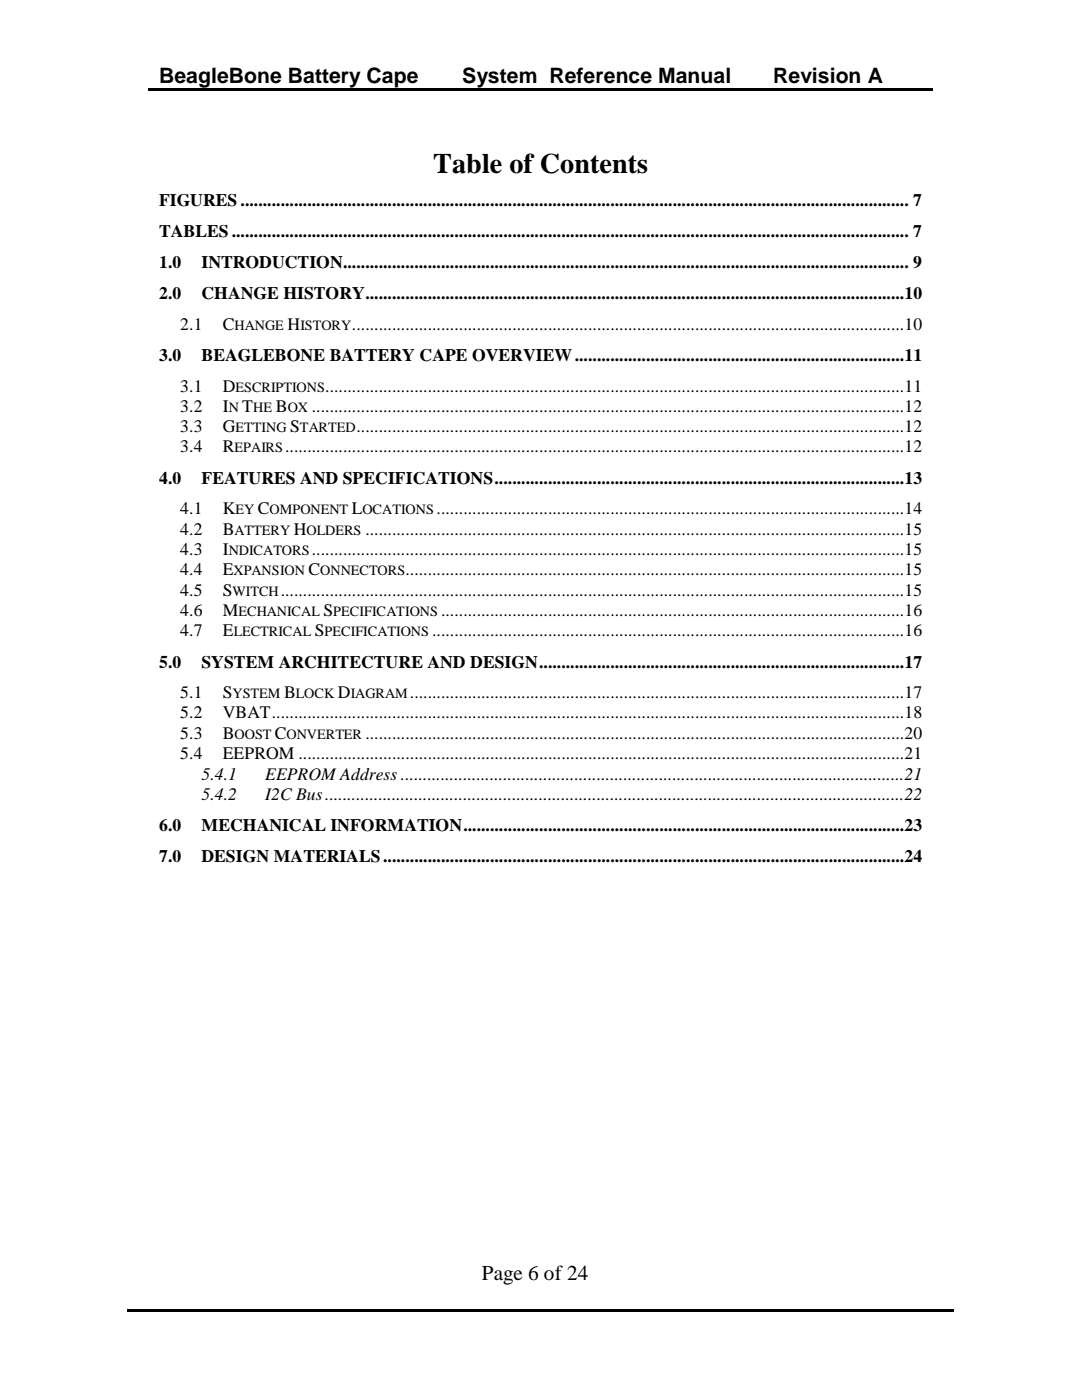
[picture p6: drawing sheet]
<svg xmlns="http://www.w3.org/2000/svg" width="216mm" height="279mm" viewBox="0 0 216 279" stroke-linecap="round" stroke-linejoin="round" font-family="sans-serif">
<defs><g id="words">
<text font-size="5.6" x="86.4" y="34.5">Table of Contents</text>
<g font-size="4.2">
<text x="31.7" y="16.6">BeagleBone Battery Cape</text>
<text x="92.2" y="16.6">System Reference Manual</text>
<text x="154.3" y="16.6">Revision A</text>
<text x="96.1" y="255.4">Page 6 of 24</text>
</g>
<g font-size="3.5">
<text x="31.7" y="41.2">FIGURES ...................................................................................................................................................... 7</text>
<text x="31.7" y="47.4">TABLES ........................................................................................................................................................ 7</text>
<text x="31.7" y="53.5">1.0</text>
<text x="40.2" y="53.5">INTRODUCTION............................................................................................................................... 9</text>
<text x="31.7" y="59.7">2.0</text>
<text x="40.2" y="59.7">CHANGE HISTORY .........................................................................................................................10</text>
<text x="36" y="65.8">2.1</text>
<text x="44.4" y="65.8">C</text>
<text x="57.4" y="65.8">H</text>
<text x="70.2" y="65.8">............................................................................................................................10</text>
<text x="31.7" y="72.1">3.0</text>
<text x="40.2" y="72.1">BEAGLEBONE BATTERY CAPE OVERVIEW ..........................................................................11</text>
<text x="36" y="78.1">3.1</text>
<text x="36" y="82.2">3.2</text>
<text x="44.4" y="78.1">D</text>
<text x="44.4" y="82.2">I</text>
<text x="48.3" y="82.2">T</text>
<text x="55" y="82.2">B</text>
<text x="62.2" y="82.2">.....................................................................................................................................12</text>
<text x="64.9" y="78.1">..................................................................................................................................11</text>
<text x="36" y="86.2">3.3</text>
<text x="44.4" y="86.2">G</text>
<text x="57.9" y="86.2">S</text>
<text x="71.1" y="86.2">...........................................................................................................................12</text>
<text x="36" y="90.3">3.4</text>
<text x="44.4" y="90.3">R</text>
<text x="56.9" y="90.3">...........................................................................................................................................12</text>
<text x="31.7" y="96.6">4.0</text>
<text x="40.2" y="96.6">FEATURES AND SPECIFICATIONS ............................................................................................13</text>
<text x="36" y="102.7">4.1</text>
<text x="36" y="106.7">4.2</text>
<text x="44.4" y="102.7">K</text>
<text x="44.4" y="106.7">B</text>
<text x="51.5" y="102.7">C</text>
<text x="58.6" y="106.7">H</text>
<text x="70.2" y="102.7">L</text>
<text x="72.9" y="106.7">.........................................................................................................................15</text>
<text x="87.1" y="102.7">.........................................................................................................14</text>
<text x="36" y="110.8">4.3</text>
<text x="44.4" y="110.8">I</text>
<text x="62.2" y="110.8">.....................................................................................................................................15</text>
<text x="36" y="114.8">4.4</text>
<text x="36" y="118.9">4.5</text>
<text x="44.4" y="114.8">E</text>
<text x="44.4" y="118.9">S</text>
<text x="56" y="118.9">............................................................................................................................................15</text>
<text x="61.6" y="114.8">C</text>
<text x="80.9" y="114.8">................................................................................................................15</text>
<text x="36" y="122.9">4.6</text>
<text x="44.4" y="122.9">M</text>
<text x="64.6" y="122.9">S</text>
<text x="88" y="122.9">........................................................................................................16</text>
<text x="36" y="127">4.7</text>
<text x="44.4" y="127">E</text>
<text x="62.8" y="127">S</text>
<text x="86.2" y="127">..........................................................................................................16</text>
<text x="31.7" y="133.3">5.0</text>
<text x="40.2" y="133.3">SYSTEM ARCHITECTURE AND DESIGN ..................................................................................17</text>
<text x="36" y="139.3">5.1</text>
<text x="36" y="143.4">5.2</text>
<text x="44.4" y="139.3">S</text>
<text x="44.4" y="143.4">VBAT ..............................................................................................................................................18</text>
<text x="56.7" y="139.3">B</text>
<text x="67.4" y="139.3">D</text>
<text x="81.8" y="139.3">...............................................................................................................17</text>
<text x="36" y="147.4">5.3</text>
<text x="44.4" y="147.4">B</text>
<text x="54.9" y="147.4">C</text>
<text x="72.9" y="147.4">.........................................................................................................................20</text>
<text x="36" y="151.5">5.4</text>
<text x="40.2" y="155.6">5.4.1</text>
<text x="44.4" y="151.5">EEPROM ........................................................................................................................................21</text>
<text x="52.9" y="155.6">EEPROM Address .................................................................................................................21</text>
<text x="40.2" y="159.6">5.4.2</text>
<text x="52.9" y="159.6">I2C Bus ..................................................................................................................................22</text>
<text x="31.7" y="165.9">6.0</text>
<text x="40.2" y="165.9">MECHANICAL INFORMATION ...................................................................................................23</text>
<text x="31.7" y="172">7.0</text>
<text x="40.2" y="172">DESIGN MATERIALS .....................................................................................................................24</text>
</g>
<g font-size="2.8">
<text x="46.8" y="65.8">HANGE</text>
<text x="59.9" y="65.8">ISTORY</text>
<text x="45.6" y="82.2">N</text>
<text x="47" y="78.1">ESCRIPTIONS</text>
<text x="50.5" y="82.2">HE</text>
<text x="57.4" y="82.2">OX</text>
<text x="47" y="86.2">ETTING</text>
<text x="59.9" y="86.2">TARTED</text>
<text x="46.8" y="90.3">EPAIRS</text>
<text x="46.8" y="106.7">ATTERY</text>
<text x="47" y="102.7">EY</text>
<text x="53.8" y="102.7">OMPONENT</text>
<text x="61.2" y="106.7">OLDERS</text>
<text x="72.3" y="102.7">OCATIONS</text>
<text x="45.6" y="110.8">NDICATORS</text>
<text x="46.4" y="118.9">WITCH</text>
<text x="46.6" y="114.8">XPANSION</text>
<text x="63.9" y="114.8">ONNECTORS</text>
<text x="47.6" y="122.9">ECHANICAL</text>
<text x="66.5" y="122.9">PECIFICATIONS</text>
<text x="46.7" y="127">LECTRICAL</text>
<text x="64.8" y="127">PECIFICATIONS</text>
<text x="46.4" y="139.3">YSTEM</text>
<text x="59.1" y="139.3">LOCK</text>
<text x="70" y="139.3">IAGRAM</text>
<text x="46.8" y="147.4">OOST</text>
<text x="57.2" y="147.4">ONVERTER</text>
</g>
</g></defs>
<path d="M29.6 17.6h56.1v.5h-56.1zM85.5 17.6h.5v.5h-.5zM86 17.6h66.4v.5h-66.4zM152.1 17.6h.6v.5h-.6zM152.7 17.6h33.4v.5h-33.4zM25.3 261.3h64.4v.5h-64.4zM89.5 261.3h.5v.5h-.5zM90 261.3h33.8v.5h-33.8zM123.6 261.3h.5v.5h-.5zM124.1 261.3h66.2v.5h-66.2z" fill="#000"/>
<use href="#words"/>
</svg>
